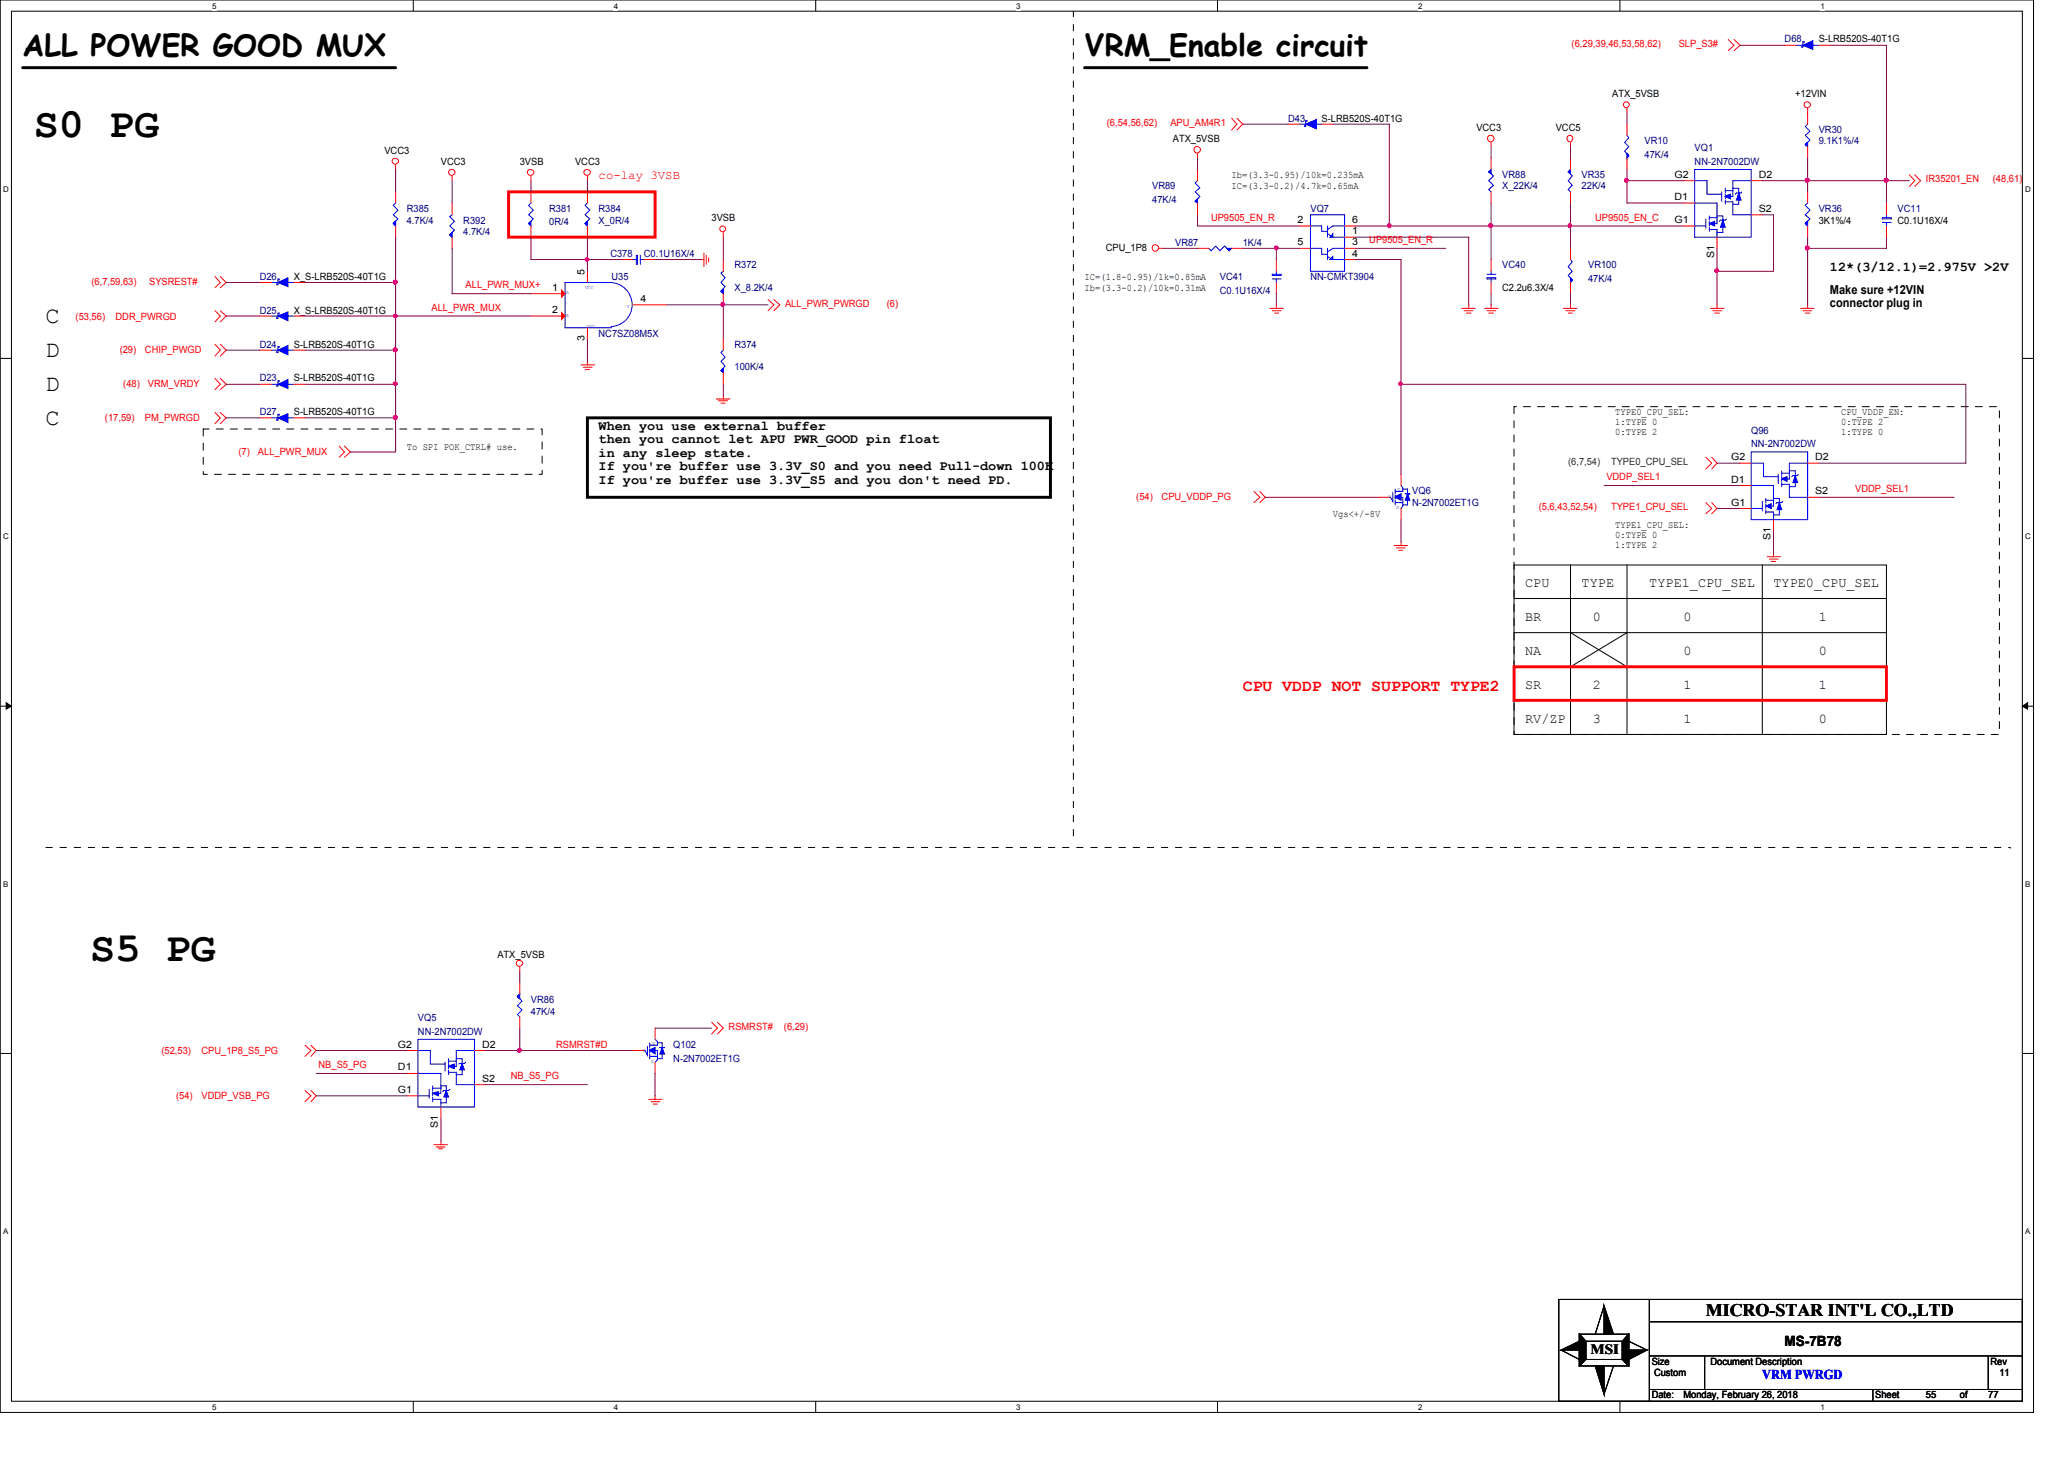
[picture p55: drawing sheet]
<svg xmlns="http://www.w3.org/2000/svg" width="297mm" height="210mm" viewBox="0 0 297 210" stroke-linecap="round" stroke-linejoin="round" font-family="sans-serif">
<defs><g id="words">
<g font-size="6">
<text x="4.9" y="19.6">S0 PG</text>
<text x="13" y="138.3">S5 PG</text>
</g>
<g font-size="4.3">
<text x="3.3" y="8">ALL POWER GOOD MUX</text>
<text x="156.1" y="8">VRM_Enable circuit</text>
</g>
<g font-size="3.4">
<text x="6.6" y="46.5">C</text>
<text x="6.6" y="51.4">D</text>
<text x="6.6" y="56.2">D</text>
<text x="6.6" y="61.1">C</text>
</g>
<text font-size="2.5" x="245.5" y="189.3">MICRO-STAR INT'L CO.,LTD</text>
<text font-size="2.4" fill="#f00" x="178.9" y="99.5">CPU VDDP NOT SUPPORT TYPE2</text>
<g font-size="2">
<text x="228.9" y="194.7">MSI</text>
<text x="256.8" y="193.7">MS-7B78</text>
</g>
<g font-size="1.9">
<text x="263.4" y="39">12*(3/12.1)=2.975V &gt;2V</text>
<text x="86.1" y="61.8">When you use external buffer</text>
<text x="86.1" y="63.8">then you cannot let APU PWR_GOOD pin float</text>
<text x="86.1" y="65.7">in any sleep state.</text>
<text x="86.1" y="67.6">If you're buffer use 3.3V_S0 and you need Pull-down 100K</text>
<text x="86.1" y="69.6">If you're buffer use 3.3V_S5 and you don't need PD.</text>
<text x="219.5" y="84.5">CPU</text>
<text x="219.5" y="89.4">BR</text>
<text x="227.6" y="84.5">TYPE</text>
<text x="229.2" y="89.4">0</text>
<text x="237.4" y="84.5">TYPE1_CPU_SEL</text>
<text x="242.3" y="89.4">0</text>
<text x="255.2" y="84.5">TYPE0_CPU_SEL</text>
<text x="261.7" y="89.4">1</text>
<text x="219.5" y="94.2">NA</text>
<text x="242.3" y="94.2">0</text>
<text x="261.7" y="94.2">0</text>
<text x="219.5" y="99.1">SR</text>
<text x="229.2" y="99.1">2</text>
<text x="242.3" y="99.1">1</text>
<text x="261.7" y="99.1">1</text>
<text x="219.5" y="104">RV/ZP</text>
<text x="229.2" y="104">3</text>
<text x="242.3" y="104">1</text>
<text x="261.7" y="104">0</text>
</g>
<text font-size="1.9" fill="#00f" x="253.6" y="198.4">VRM PWRGD</text>
<text font-size="1.8" fill="#f00" x="86.1" y="25.8">co-lay 3VSB</text>
<g font-size="1.8">
<text x="263.4" y="42.2">Make sure +12VIN</text>
<text x="263.4" y="44.1">connector plug in</text>
</g>
<g font-size="1.4" fill="#f00">
<text x="226.2" y="6.8">(6,29,39,46,53,58,62)</text>
<text x="241.6" y="6.8">SLP_S3#</text>
<text x="159.3" y="18.1">(6,54,56,62)</text>
<text x="168.4" y="18.1">APU_AM4R1</text>
<text x="277.2" y="26.2">IR35201_EN</text>
<text x="286.8" y="26.2">(48,61)</text>
<text x="174.3" y="31.8">UP9505_EN_R</text>
<text x="197.1" y="35">UP9505_EN_R</text>
<text x="229.6" y="31.8">UP9505_EN_C</text>
<text x="13.2" y="41.1">(6,7,59,63)</text>
<text x="21.5" y="41.1">SYSREST#</text>
<text x="67" y="41.5">ALL_PWR_MUX+</text>
<text x="10.9" y="46">(53,56)</text>
<text x="16.6" y="46">DDR_PWRGD</text>
<text x="62.1" y="44.7">ALL_PWR_MUX</text>
<text x="113" y="44.2">ALL_PWR_PWRGD</text>
<text x="127.6" y="44.2">(6)</text>
<text x="17.2" y="50.8">(29)</text>
<text x="20.9" y="50.8">CHIP_PWGD</text>
<text x="17.7" y="55.7">(48)</text>
<text x="21.3" y="55.7">VRM_VRDY</text>
<text x="15.1" y="60.6">(17,59)</text>
<text x="20.9" y="60.6">PM_PWRGD</text>
<text x="34.3" y="65.4">(7)</text>
<text x="37.1" y="65.4">ALL_PWR_MUX</text>
<text x="163.5" y="72">(54)</text>
<text x="167.2" y="72">CPU_VDDP_PG</text>
<text x="231.2" y="69.1">VDDP_SEL1</text>
<text x="267" y="70.8">VDDP_SEL1</text>
<text x="221.4" y="73.4">(5,6,43,52,54)</text>
<text x="231.9" y="73.4">TYPE1_CPU_SEL</text>
<text x="104.9" y="148.2">RSMRST#</text>
<text x="112.8" y="148.2">(6,29)</text>
<text x="23.2" y="151.6">(52,53)</text>
<text x="29" y="151.6">CPU_1P8_S5_PG</text>
<text x="45.8" y="153.7">NB_S5_PG</text>
<text x="73.5" y="155.3">NB_S5_PG</text>
<text x="80" y="150.8">RSMRST#D</text>
<text x="25.4" y="158.2">(54)</text>
<text x="29" y="158.2">VDDP_VSB_PG</text>
</g>
<g font-size="1.4" fill="#000080">
<text x="256.8" y="6.1">D68</text>
<text x="185.4" y="17.5">D43</text>
<text x="236.7" y="20.7">VR10</text>
<text x="236.7" y="22.7">47K/4</text>
<text x="243.9" y="21.8">VQ1</text>
<text x="243.9" y="23.7">NN-2N7002DW</text>
<text x="261.7" y="19.1">VR30</text>
<text x="261.7" y="20.7">9.1K1%/4</text>
<text x="165.8" y="27.3">VR89</text>
<text x="165.8" y="29.2">47K/4</text>
<text x="216.2" y="25.7">VR88</text>
<text x="216.2" y="27.3">X_22K/4</text>
<text x="227.6" y="25.7">VR35</text>
<text x="227.6" y="27.3">22K/4</text>
<text x="58.5" y="30.5">R385</text>
<text x="58.5" y="32.2">4.7K/4</text>
<text x="66.7" y="32.2">R392</text>
<text x="66.7" y="33.8">4.7K/4</text>
<text x="79" y="30.5">R381</text>
<text x="79" y="32.4">0R/4</text>
<text x="86.1" y="30.5">R384</text>
<text x="86.1" y="32.2">X_0R/4</text>
<text x="169.1" y="35.4">VR87</text>
<text x="178.9" y="35.4">1K/4</text>
<text x="188.6" y="30.5">VQ7</text>
<text x="261.7" y="30.5">VR36</text>
<text x="273.1" y="30.5">VC11</text>
<text x="37.4" y="40.3">D26</text>
<text x="87.8" y="37">C378</text>
<text x="88" y="40.3">U35</text>
<text x="92.7" y="37">C0.1U16X/4</text>
<text x="105.7" y="38.6">R372</text>
<text x="105.7" y="41.9">X_8.2K/4</text>
<text x="175.6" y="40.3">VC41</text>
<text x="188.6" y="40.3">NN-CMKT3904</text>
<text x="216.2" y="38.6">VC40</text>
<text x="228.6" y="38.6">VR100</text>
<text x="228.6" y="40.6">47K/4</text>
<text x="37.4" y="45.1">D25</text>
<text x="175.6" y="42.2">C0.1U16X/4</text>
<text x="37.4" y="50">D24</text>
<text x="86.1" y="48.4">NC7SZ08M5X</text>
<text x="105.7" y="50">R374</text>
<text x="105.7" y="53.3">100K/4</text>
<text x="37.4" y="59.8">D27</text>
<text x="37.4" y="54.9">D23</text>
<text x="252" y="62.4">Q96</text>
<text x="252" y="64.3">NN-2N7002DW</text>
<text x="203.2" y="71.1">VQ6</text>
<text x="203.2" y="72.8">N-2N7002ET1G</text>
<text x="60.2" y="146.9">VQ5</text>
<text x="60.2" y="148.8">NN-2N7002DW</text>
<text x="76.4" y="144.3">VR86</text>
<text x="76.4" y="146">47K/4</text>
<text x="96.9" y="150.8">Q102</text>
<text x="96.9" y="152.7">N-2N7002ET1G</text>
</g>
<g font-size="1.4">
<text x="261.7" y="6.1">S-LRB520S-40T1G</text>
<text x="190.2" y="17.5">S-LRB520S-40T1G</text>
<text x="232" y="14">ATX_5VSB</text>
<text x="258.4" y="14">+12VIN</text>
<text x="55.3" y="22.1">VCC3</text>
<text x="63.5" y="23.7">VCC3</text>
<text x="74.8" y="23.7">3VSB</text>
<text x="82.8" y="23.7">VCC3</text>
<text x="168.8" y="20.4">ATX_5VSB</text>
<text x="212.5" y="18.8">VCC3</text>
<text x="223.9" y="18.8">VCC5</text>
<text x="177.2" y="25.7">Ib=(3.3-0.95)/10k=0.235mA</text>
<text x="177.2" y="27.3">IC=(3.3-0.2)/4.7k=0.65mA</text>
<text x="241" y="25.6">G2</text>
<text x="241" y="28.8">D1</text>
<text x="253.1" y="25.6">D2</text>
<text x="102.4" y="31.8">3VSB</text>
<text x="186.7" y="35.3">5</text>
<text x="186.7" y="32.1">2</text>
<text x="194.6" y="32.1">6</text>
<text x="194.6" y="33.7">1</text>
<text x="194.6" y="35.3">3</text>
<text x="241" y="32.1">G1</text>
<text x="253.1" y="30.5">S2</text>
<text x="261.7" y="32.2">3K1%/4</text>
<text x="273.1" y="32.2">C0.1U16X/4</text>
<text x="42.3" y="40.3">X_S-LRB520S-40T1G</text>
<text x="79.5" y="41.8">1</text>
<text x="84.1" y="39.5" transform="rotate(-90 84.1 39.5)">5</text>
<text x="156.1" y="41.9">Ib=(3.3-0.2)/10k=0.31mA</text>
<text x="156.1" y="40.3">IC=(1.8-0.95)/1k=0.85mA</text>
<text x="159.1" y="36.1">CPU_1P8</text>
<text x="194.6" y="36.9">4</text>
<text x="216.2" y="41.9">C2.2u6.3X/4</text>
<text x="246.7" y="37.1" transform="rotate(-90 246.7 37.1)">S1</text>
<text x="42.3" y="45.1">X_S-LRB520S-40T1G</text>
<text x="79.5" y="45">2</text>
<text x="92.2" y="43.4">4</text>
<text x="42.3" y="50">S-LRB520S-40T1G</text>
<text x="84.1" y="49.1" transform="rotate(-90 84.1 49.1)">3</text>
<text x="42.3" y="59.8">S-LRB520S-40T1G</text>
<text x="42.3" y="54.9">S-LRB520S-40T1G</text>
<text x="232.4" y="59.8">TYPE0_CPU_SEL:</text>
<text x="265" y="59.8">CPU_VDDP_EN:</text>
<text x="58.5" y="64.7">To SPI POK_CTRL# use.</text>
<text x="232.4" y="61.2">1:TYPE 0</text>
<text x="232.4" y="62.7">0:TYPE 2</text>
<text x="265" y="61.2">0:TYPE 2</text>
<text x="265" y="62.7">1:TYPE 0</text>
<text x="249.1" y="66.2">G2</text>
<text x="249.1" y="69.4">D1</text>
<text x="261.2" y="71.1">S2</text>
<text x="261.2" y="66.2">D2</text>
<text x="191.8" y="74.4">Vgs&lt;+/-8V</text>
<text x="232.4" y="76">TYPE1_CPU_SEL:</text>
<text x="232.4" y="77.5">0:TYPE 0</text>
<text x="249.1" y="72.7">G1</text>
<text x="254.8" y="77.7" transform="rotate(-90 254.8 77.7)">S1</text>
<text x="232.4" y="78.9">1:TYPE 2</text>
<text x="71.6" y="137.8">ATX_5VSB</text>
<text x="57.3" y="150.7">G2</text>
<text x="57.3" y="154">D1</text>
<text x="69.4" y="155.6">S2</text>
<text x="69.4" y="150.7">D2</text>
<text x="57.3" y="157.2">G1</text>
<text x="63" y="162.2" transform="rotate(-90 63 162.2)">S1</text>
<text x="237.7" y="196.3">Size</text>
<text x="238" y="198">Custom</text>
<text x="246.2" y="196.3">Document Description</text>
<text x="286.5" y="196.3">Rev</text>
<text x="287.7" y="198">11</text>
<text x="237.7" y="201.2">Date:</text>
<text x="242.3" y="201.2">Monday, February 26, 2018</text>
<text x="269.9" y="201.2">Sheet</text>
<text x="277.2" y="201.2">55</text>
<text x="282.1" y="201.2">of</text>
<text x="286.1" y="201.2">77</text>
</g>
<g font-size="1.4" fill="#008000">
<text x="225.7" y="66.9">(6,7,54)</text>
<text x="231.9" y="66.9">TYPE0_CPU_SEL</text>
</g>
<g font-size="1.1">
<text x="30.5" y="1.3">5</text>
<text x="88.3" y="1.3">4</text>
<text x="146.3" y="1.3">3</text>
<text x="204.1" y="1.3">2</text>
<text x="262" y="1.3">1</text>
<text x=".5" y="27.6">D</text>
<text x="291.5" y="27.6">D</text>
<text x=".5" y="77.6">C</text>
<text x="291.5" y="77.6">C</text>
<text x=".5" y="127.6">B</text>
<text x="291.5" y="127.6">B</text>
<text x=".5" y="177.5">A</text>
<text x="291.5" y="177.5">A</text>
<text x="30.5" y="202.9">5</text>
<text x="88.3" y="202.9">4</text>
<text x="146.3" y="202.9">3</text>
<text x="204.1" y="202.9">2</text>
<text x="262" y="202.9">1</text>
</g>
<g font-size=".8" fill="#00f">
<text x="84.2" y="41.6">VCC</text>
<text x="81.5" y="42.3">A</text>
<text x="81.5" y="45.6">B</text>
<text x="84.4" y="47.2">GND</text>
<text x="90.2" y="44.3">Y</text>
<text x="199.8" y="71.6">G</text>
<text x="201.1" y="70.6">D</text>
<text x="201" y="73.2">S</text>
<text x="92.5" y="151.3">G</text>
<text x="93.7" y="152.9">S</text>
<text x="93.8" y="150.3">D</text>
</g>
</g></defs>
<path d="M0 0h292.7v203.2h-292.7zM1.6 1.6h289.4v200h-289.4z" fill="none" stroke="#000" stroke-width=".14"/>
<g fill="#fff">
<path d="M30.5 .3h.6v1.2h-.6z"/>
<path d="M30.5 201.8h.6v1.3h-.6z"/>
</g>
<path d="M59.5 0v1.6M59.5 201.6v1.6" fill="none" stroke="#000" stroke-width=".14"/>
<g fill="#fff">
<path d="M88.3 .3h.6v1.2h-.6z"/>
<path d="M88.3 201.8h.6v1.3h-.6z"/>
</g>
<path d="M117.4 0v1.6M117.4 201.6v1.6" fill="none" stroke="#000" stroke-width=".14"/>
<g fill="#fff">
<path d="M146.3 .3h.6v1.2h-.6z"/>
<path d="M146.3 201.8h.6v1.3h-.6z"/>
</g>
<path d="M175.2 0v1.6M175.2 201.6v1.6" fill="none" stroke="#000" stroke-width=".14"/>
<g fill="#fff">
<path d="M204.1 .3h.6v1.2h-.6z"/>
<path d="M204.1 201.8h.6v1.3h-.6z"/>
</g>
<path d="M233.1 0v1.6M233.1 201.6v1.6" fill="none" stroke="#000" stroke-width=".14"/>
<g fill="#fff">
<path d="M262 .3h.6v1.2h-.6z"/>
<path d="M262 201.8h.6v1.3h-.6z"/>
<path d="M.5 26.6h.7v1.3h-.7z"/>
<path d="M291.5 26.6h.7v1.3h-.7z"/>
<path d="M.5 76.5h.7v1.3h-.7z"/>
<path d="M291.5 76.5h.7v1.3h-.7z"/>
</g>
<path d="M0 51.6h1.6M291 51.6h1.7" fill="none" stroke="#000" stroke-width=".14"/>
<g fill="#fff">
<path d="M.5 126.6h.6v1.2h-.6z"/>
<path d="M291.5 126.6h.6v1.2h-.6z"/>
</g>
<path d="M0 101.6h1.6M.9 101.1l.7 .5-.7 .4zM291 101.6h1.7M291 101.6l.8-.5v.9z" fill="none" stroke="#000" stroke-width=".14"/>
<path d="M.9 101.1l.7 .5-.7 .4zM291 101.6l.8-.5v.9z" fill="#000"/>
<g fill="#fff">
<path d="M.5 176.5h.6v1.3h-.6z"/>
<path d="M291.5 176.5h.6v1.3h-.6z"/>
</g>
<g fill="none" stroke="#000" stroke-width=".14">
<path d="M217.9 81.3h53.6v24.4h-53.6zM217.9 91h53.6M217.9 95.9h53.6M217.9 86.1h53.6M226 81.3v24.4M226 91l8.1 4.9M234.1 81.3v24.4M234.1 91l-8.1 4.9M253.6 81.3v24.4M217.9 100.8h53.6M0 151.6h1.6M291 151.6h1.7"/>
<path d="M224.3 186.9h66.7v14.7h-66.7zM224.7 194.2l2.6 1.4M224.7 194.2l2.6-1.2v1.2zM227.3 191.9h7.1v4.6h-7.1zM227.3 191.9l.9 1.1v2.6l-.9 .9zM227.3 191.9l.9 1.1M228.2 193h5.3v2.6h-5.3zM228.2 195.6l-.9 .9M229.6 196.5h1.2v4.1zM230.8 187.9l1.4 4h-1.4zM230.8 187.9l-1.2 4M232.2 196.5l-1.4 4.1"/>
<path d="M233.5 195.6l.9 .9M234.4 191.9v4.6l-.9-.9v-2.6zM234.4 191.9l-.9 1.1M234.4 194.2h2.6l-2.6 1.4zM234.4 193l2.6 1.2M237.4 190.2h53.6M237.4 186.9v14.7M237.4 199.9h53.6M237.4 195.1h53.6M245.3 195.1v4.8M269.5 199.9v1.7M286.1 195.1v4.8"/>
</g>
<path d="M6.6 121.9h282.8M154.5 120.3v-118.7" fill="none" stroke="#000" stroke-width=".14" stroke-dasharray="1 1 1 1 1 1 1 1" stroke-linecap="butt"/>
<path d="M3.3 9.7h53.6M156.1 9.7h40.6M84.5 60.1h66.7v11.4h-66.7z" fill="none" stroke="#000" stroke-width=".42"/>
<path d="M217.9 58.5h69.8v47.2h-69.8zM29.2 61.7h48.8v6.5h-48.8z" fill="none" stroke="#000" stroke-width=".14" stroke-dasharray="1 1 1 1 1 1 1 1"/>
<path d="M73.2 27.6h21.1v6.5h-21.1zM217.9 95.9h53.6v4.9h-53.6z" fill="none" stroke="#f00" stroke-width=".42"/>
<g fill="none" stroke="#f00" stroke-width=".14">
<path d="M177.3 17l.7 .9-.7 .8M178 17l.9 .9-.9 .8M234.1 15.6v.7M248.7 5.7l.9 .8-.9 .8M249.6 5.7l.8 .8-.8 .8M260.1 15.6v.7M30.9 39.8l.8 .8-.8 .8M31.7 39.8l.9 .8-.9 .8M56.9 23.7v.7M65.1 25.3v.7M76.4 25.3v.7M84.5 25.3v.7"/>
<path d="M100.8 37.3h.5M101.3 36.4v2M101.6 36.7v1.3M102 37.1v.6M104.1 33.4v.7M166.8 35.7h.6M172.3 22.1v.7M214.6 20.5v.6M226 20.5v.6M274.8 25.1l.8 .9-.8 .8M275.6 25.1l.8 .9-.8 .8M30.9 44.7l.8 .8-.8 .8"/>
<path d="M30.9 49.5l.8 .9-.8 .8M30.9 54.4l.8 .9-.8 .8M30.9 59.4l.8 .7-.8 .9M31.7 44.7l.9 .8-.9 .8M31.7 49.5l.9 .9-.9 .8M31.7 54.4l.9 .9-.9 .8M31.7 59.4l.9 .7-.9 .9M83.6 52.5h2M83.9 52.8h1.3M84.2 53.2h.7M84.5 52v.5M103.1 57.4h1.9"/>
<path d="M103.4 57.7h1.3M103.8 58h.6M104.1 56.9v.5M110.5 43.1l.9 .8-.9 .8M111.4 43.1l.8 .8-.8 .8M182.8 44.4h1.9M183.1 44.7h1.3M183.4 45h.6M183.7 43.9v.5M210.4 44.4h1.9M210.7 44.7h1.3M211 45h.7"/>
<path d="M211.4 43.9v.5M213.7 44.4h1.9M214 44.7h1.3M214.3 45h.6M214.6 43.9v.5M225 44.4h2M225.3 44.7h1.3M225.7 45h.6M226 43.9v.5M246.2 44.4h1.9M246.5 44.7h1.3M246.8 45h.6"/>
<path d="M247.1 43.9v.5M259.1 44.4h2M259.5 44.7h1.2M259.8 45h.7M260.1 43.9v.5M48.8 64.2l.8 .8-.8 .8M49.6 64.2l.8 .8-.8 .8M180.5 70.7l.8 .8-.8 .8M181.3 70.7l.8 .8-.8 .8M200.6 78.5h2M201 78.8h1.2M201.3 79.2h.6"/>
<path d="M201.6 78v.5M245.5 72.3l.8 .9-.8 .7M245.5 65.8l.8 .8-.8 .9M246.3 72.3l.8 .9-.8 .7M246.3 65.8l.8 .8-.8 .9M255.2 79.7v.4M254.3 80.1h1.9M254.6 80.4h1.3M254.9 80.8h.7M74.8 139.1v.7M43.9 150.4l.8 .7-.8 .9M43.9 156.9l.8 .8-.8 .8"/>
<path d="M44.7 150.4l.8 .7-.8 .9M44.7 156.9l.8 .8-.8 .8M93.3 158.2h2M93.7 158.5h1.3M94 158.8h.6M94.3 157.7v.5M102.4 147.1l.8 .8-.8 .9M103.2 147.1l.9 .8-.9 .9M62.4 164.7h2M62.8 165h1.2M63.1 165.3h.6M63.5 164.2v.5"/>
<circle cx="214.5" cy="19.9" r=".48"/>
<circle cx="225.9" cy="19.9" r=".45"/>
<circle cx="234.1" cy="15.1" r=".42"/>
<circle cx="260.1" cy="15.1" r=".45"/>
<circle cx="56.9" cy="23.2" r=".45"/>
<circle cx="65" cy="24.8" r=".45"/>
<circle cx="76.4" cy="24.8" r=".45"/>
<circle cx="84.5" cy="24.8" r=".45"/>
<circle cx="104" cy="32.9" r=".42"/>
<circle cx="166.3" cy="35.7" r=".48"/>
<circle cx="172.3" cy="21.5" r=".48"/>
<circle cx="74.8" cy="138.6" r=".45"/>
</g>
<g fill="#000">
<path d="M224.7 194.2l2.6-1.2v1.2zM230.8 187.9l1.4 4h-1.4zM234.4 194.2h2.6l-2.6 1.4zM229.6 196.5h1.2v4.1z"/>
<path d="M227.3 191.9l.9 1.1v2.6l-.9 .9z" fill-rule="evenodd"/>
<path d="M227.3 191.9l.9 1.1v2.6l-.9 .9z" fill-rule="evenodd"/>
<path d="M227.3 191.9l.9 1.1v2.6l-.9 .9z" fill-rule="evenodd"/>
<path d="M234.4 191.9v4.6l-.9-.9v-2.6z" fill-rule="evenodd"/>
<path d="M234.4 191.9v4.6l-.9-.9v-2.6z" fill-rule="evenodd"/>
<path d="M234.4 191.9v4.6l-.9-.9v-2.6z" fill-rule="evenodd"/>
</g>
<path d="M172.3 26l-.3 .3 .7 .7-.7 .6 .7 .7-.7 .7 .3 .2" fill="none" stroke="#00f" stroke-width=".14"/>
<path d="M172 29l.3-.4v.6l-.3-.2 .3-.4z" fill-rule="evenodd" fill="#00f"/>
<path d="M172 29l.3-.4v.6l-.3-.2 .3-.4zM200.4 70.9v1.2l-.3-.6h-.2M200.8 72.3h1.1M200.8 70.4v.6M200.8 72v.6M201.6 69.9l.3 .3v.5h-1.1M201.6 71.5h.3v1.3l-.3 .4M201.9 70.4h.7M201.9 72.6h.7M202.2 71h.7" fill="none" stroke="#00f" stroke-width=".14"/>
<path d="M172.3 29.2v1.7M172.3 24.4v1.6" fill="none" stroke="#f00" stroke-width=".14"/>
<path d="M200.8 71.5l.8-.5v1z" fill-rule="evenodd" fill="#00f"/>
<path d="M200.8 71.5l.8-.5v1zM200.8 71.2v.6" fill="none" stroke="#00f" stroke-width=".14"/>
<path d="M202.6 71l.3 1h-.7l.4-1h.3z" fill-rule="evenodd" fill="#00f"/>
<path d="M234.1 19.5l.3 .3-.6 .7 .6 .6-.6 .7 .6 .6-.3 .4M202.2 71h.7M202.6 71l.3 1h-.7l.4-1h.3zM202.6 70.4v2.2" fill="none" stroke="#00f" stroke-width=".14"/>
<path d="M198.3 71.5h1.6M201.6 68.2v1.7M201.6 73.2v1.6" fill="none" stroke="#f00" stroke-width=".14"/>
<path d="M234.1 22.1l.3 .3-.3 .4v-.7l.3 .3z" fill-rule="evenodd" fill="#00f"/>
<path d="M234.1 22.1l.3 .3-.3 .4v-.7l.3 .3zM40.2 59.8v-.2h-.2v.9h-.2v-.2" fill="none" stroke="#00f" stroke-width=".14"/>
<path d="M234.1 17.9v1.6M234.1 22.8v1.6" fill="none" stroke="#f00" stroke-width=".14"/>
<path d="M40 60.1l1.4-.6v1.3z" fill="#00f"/>
<path d="M56.9 29.2l-.3 .3 .7 .7-.7 .7 .7 .6-.7 .7 .3 .3M91.1 37.3h.5M91.6 36.7h.1v1.3h-.1zM92.2 36.7v1.3M92.2 37.3h.5M270.9 32h1.3M270.9 31.3h1.3v.2h-1.3zM271.5 30.9v.4M271.5 32v.5M39.1 60.1h.9M40 60.1l1.4-.6v1.3zM41.4 60.1h.9" fill="none" stroke="#00f" stroke-width=".14"/>
<path d="M89.4 37.3h1.7M92.7 37.3h1.6M271.5 29.2v1.7M271.5 32.5v1.6M37.4 60.1h1.7M42.3 60.1h1.6" fill="none" stroke="#f00" stroke-width=".14"/>
<path d="M56.6 32.2l.3-.4v.7l-.3-.3 .3-.4z" fill-rule="evenodd" fill="#00f"/>
<path d="M56.6 32.2l.3-.4v.7l-.3-.3 .3-.4zM65.1 30.9l-.4 .3 .7 .6-.7 .7 .7 .6-.7 .7 .4 .3" fill="none" stroke="#00f" stroke-width=".14"/>
<path d="M56.9 32.5v1.6M56.9 27.6v1.6" fill="none" stroke="#f00" stroke-width=".14"/>
<path d="M64.7 33.8l.4-.4v.7l-.4-.3 .4-.4z" fill-rule="evenodd" fill="#00f"/>
<path d="M64.7 33.8l.4-.4v.7l-.4-.3 .4-.4zM40.2 54.9v-.1h-.2v.7h-.2" fill="none" stroke="#00f" stroke-width=".14"/>
<path d="M65.1 34.1v1.6M65.1 29.2v1.7" fill="none" stroke="#f00" stroke-width=".14"/>
<path d="M40 55.3l1.4-.7v1.3z" fill="#00f"/>
<path d="M260.1 29.2l-.3 .3 .7 .7-.7 .7 .7 .6-.7 .7 .3 .3M39.1 55.3h.9M40 55.3l1.4-.7v1.3zM41.4 55.3h.9" fill="none" stroke="#00f" stroke-width=".14"/>
<path d="M37.4 55.3h1.7M42.3 55.3h1.6" fill="none" stroke="#f00" stroke-width=".14"/>
<path d="M259.8 32.2l.3-.4v.7l-.3-.3 .3-.4z" fill-rule="evenodd" fill="#00f"/>
<path d="M259.8 32.2l.3-.4v.7l-.3-.3 .3-.4z" fill="none" stroke="#00f" stroke-width=".14"/>
<path d="M260.1 32.5v1.6M260.1 27.6v1.6" fill="none" stroke="#f00" stroke-width=".14"/>
<path d="M62.3 157.3l.8-.2v.6z" fill-rule="evenodd" fill="#00f"/>
<g fill="none" stroke="#00f" stroke-width=".14">
<path d="M60.2 151.1h1.7v2h2.1M60.2 157.7h1.6M60.2 154.4h3.3v2.2M61.8 156.7v1.3M62.3 157.3l.8-.2v.6zM62.3 157.1v.6M62.3 157.8v.7M62.3 156.2v.7M62.3 156.6h1.2M62.3 158.2h1.2M63.5 156.2h.7v2.5h-.7M63.5 156.6v.7h-.4"/>
<path d="M64.6 156.9h-.7l-.2 .2M65.7 154.3v1.7M66.5 152.3v2.3"/>
</g>
<path d="M64.6 153.4l.8-.3v.7z" fill-rule="evenodd" fill="#00f"/>
<path d="M64 152.8v1.3M64.6 153.4l.8-.3v.7zM64.6 153.1v.7M64.6 152.3v.7M64.6 153.9v.7M64.6 154.3h1.1M65.7 154.6h.8M65.7 151.1v2.3h-.3M65.7 152.3h.8M66.2 153l-.2 .1" fill="none" stroke="#00f" stroke-width=".14"/>
<path d="M66.5 153l.3 .9h-.6l.3-.9h.2z" fill-rule="evenodd" fill="#00f"/>
<path d="M64.6 152.7h1.1M66.5 153l.3 .9h-.6l.3-.9h.2zM67 152.8l-.2 .2h-.6" fill="none" stroke="#00f" stroke-width=".14"/>
<path d="M64.2 156.9l.4 .9h-.7l.3-.9h.2z" fill-rule="evenodd" fill="#00f"/>
<path d="M104.1 50.4l-.3 .3 .6 .7-.6 .6 .6 .7-.6 .6 .3 .3M60.2 149.5h8.1v9.8h-8.1zM63.5 158.2v1.1M64.2 156.9l.4 .9h-.7l.3-.9h.2zM64.7 156.7l-.1 .2M65.7 151.1h2.6M65.7 156h2.6" fill="none" stroke="#00f" stroke-width=".14"/>
<path d="M58.5 151.1h1.7M58.5 154.4h1.7M58.5 157.7h1.7M63.5 159.3v1.7M68.3 156h1.6M68.3 151.1h1.6" fill="none" stroke="#f00" stroke-width=".14"/>
<path d="M104.1 53v.6l-.3-.3z" fill-rule="evenodd" fill="#00f"/>
<path d="M104.1 53v.6l-.3-.3zM93.2 150.5v1.3l-.4-.7h-.1M93.5 152h1.1M93.5 150v.7M93.5 151.6v.7M94.3 149.5l.3 .4v.5h-1.1M94.3 151.1h.3v1.4l-.3 .3M94.6 152.3h.7M94.6 150h.7M95 150.7h.6" fill="none" stroke="#00f" stroke-width=".14"/>
<path d="M104.1 53.6v1.7M104.1 48.8v1.6" fill="none" stroke="#f00" stroke-width=".14"/>
<path d="M93.5 151.1l.8-.4v.9z" fill-rule="evenodd" fill="#00f"/>
<path d="M93.5 151.1l.8-.4v.9zM93.5 150.9v.6" fill="none" stroke="#00f" stroke-width=".14"/>
<path d="M95.3 150.7l.3 .9h-.6l.3-.9h.3z" fill-rule="evenodd" fill="#00f"/>
<path d="M87.7 40.6h-6.4v6.6h6.7M87.8 40.6a3.2 3.2 0 0 1 3.2 3.1 3.2 3.2 0 0 1-3.1 3.3M95 150.7h.6M95.3 150.7l.3 .9h-.6l.3-.9h.3zM95.3 150v2.3" fill="none" stroke="#00f" stroke-width=".14"/>
<path d="M91.1 151.1h1.6M94.3 147.9v1.6M94.3 152.8v1.6" fill="none" stroke="#f00" stroke-width=".14"/>
<path d="M80.8 41.7l.5 .5-.5 .6z" fill="#f00"/>
<path d="M76.4 42.2h4.9M80.8 41.7l.5 .5-.5 .6z" fill="none" stroke="#f00" stroke-width=".14"/>
<path d="M80.8 45l.5 .5-.5 .5z" fill="#f00"/>
<path d="M84.5 39v1.6M76.4 45.5h4.9M80.8 45l.5 .5-.5 .5zM84.5 47.2v1.6M91.1 43.9h4.9" fill="none" stroke="#f00" stroke-width=".14"/>
<path d="M214.6 24.4l-.3 .3 .6 .6-.6 .7 .6 .7-.6 .6 .3 .3" fill="none" stroke="#00f" stroke-width=".14"/>
<path d="M214.3 24.7l.3-.3v.6z" fill-rule="evenodd" fill="#00f"/>
<path d="M259.6 6.2v-.2h-.1v.8h-.2v-.1M214.3 24.7l.3-.3v.6z" fill="none" stroke="#00f" stroke-width=".14"/>
<path d="M214.6 22.8v1.6M214.6 27.6v1.6" fill="none" stroke="#f00" stroke-width=".14"/>
<path d="M259.5 6.5l1.4-.7v1.3z" fill="#00f"/>
<path d="M258.5 6.5h1M259.5 6.5l1.4-.7v1.3zM260.9 6.5h.8M190.2 33.3h.9M190.2 36.6h.9M191.1 32.5v1.6M191.1 35.7v1.6M191.8 34.1h1.7M191.8 35.7l-.7 .5M193.5 32.5h-1.7l-.7 .5" fill="none" stroke="#00f" stroke-width=".14"/>
<path d="M256.8 6.5h1.7M261.7 6.5h1.7" fill="none" stroke="#f00" stroke-width=".14"/>
<path d="M191.8 33.6v.5h-.4z" fill-rule="evenodd" fill="#00f"/>
<path d="M191.8 33.6v.5h-.4z" fill="none" stroke="#00f" stroke-width=".14"/>
<path d="M191.4 37.3l.4-.4v.4z" fill-rule="evenodd" fill="#00f"/>
<path d="M188.6 32.5h1.6v.8M188.6 35.7h1.6v.9M188.6 30.9h4.9v8.1h-4.9zM191.1 33.6l.7 .5M191.1 36.9l.7 .4h1.7M191.4 37.3l.4-.4v.4zM191.8 35.7h1.7M74.8 143l-.3 .3 .6 .7-.6 .7 .6 .6-.6 .7 .3 .3" fill="none" stroke="#00f" stroke-width=".14"/>
<path d="M187 35.7h1.6M187 32.5h1.6M193.5 37.3h1.6M193.5 32.5h1.6M193.5 34.1h1.6M193.5 35.7h1.6" fill="none" stroke="#f00" stroke-width=".14"/>
<path d="M74.5 143.3l.3-.3v.7z" fill-rule="evenodd" fill="#00f"/>
<path d="M76.4 29.2l-.3 .3 .6 .7-.6 .7 .6 .6-.6 .7 .3 .3M74.5 143.3l.3-.3v.7z" fill="none" stroke="#00f" stroke-width=".14"/>
<path d="M74.8 141.4v1.6M74.8 146.3v1.6" fill="none" stroke="#f00" stroke-width=".14"/>
<path d="M76.1 32.2l.3-.4v.7l-.3-.3 .3-.4z" fill-rule="evenodd" fill="#00f"/>
<path d="M76.1 32.2l.3-.4v.7l-.3-.3 .3-.4zM226 37.3l.3 .4-.6 .7 .6 .6-.6 .6 .6 .7-.3 .3" fill="none" stroke="#00f" stroke-width=".14"/>
<path d="M76.4 32.5v1.6M76.4 27.6v1.6" fill="none" stroke="#f00" stroke-width=".14"/>
<path d="M226 40l.3 .3-.3 .3v-.6l.3 .3z" fill-rule="evenodd" fill="#00f"/>
<path d="M226 40l.3 .3-.3 .3v-.6l.3 .3z" fill="none" stroke="#00f" stroke-width=".14"/>
<path d="M226 35.7v1.6M226 40.6v1.6" fill="none" stroke="#f00" stroke-width=".14"/>
<path d="M246 32.2l.8-.4v.7z" fill-rule="evenodd" fill="#00f"/>
<g fill="none" stroke="#00f" stroke-width=".14">
<path d="M243.9 26h1.8v1.9h2.1M243.9 32.5h1.6M243.9 29.2h3.2v2.1M245.5 31.5v1.4M246 31.3h1.1M246 33h1.1M246 32.2l.8-.4v.7zM246 31.8v.7M246 32.7v.6M246 31.1v.6M247.1 31.1h.8v2.3h-.8M247.1 31.3v.9h-.3"/>
<path d="M248.3 31.7h-.7l-.2 .1M249.4 29v1.9M250.2 27.1v2.3"/>
</g>
<path d="M248.3 28.3l.7-.4v.7z" fill-rule="evenodd" fill="#00f"/>
<path d="M247.8 27.6v1.4M248.3 28.3l.7-.4v.7zM248.3 27.9v.7M248.3 27.1v.7M248.3 28.8v.6M248.3 29h1.1M249.4 26v2.3h-.4M249.4 27.1h.8M249.4 29.4h.8M249.9 27.8l-.2 .1" fill="none" stroke="#00f" stroke-width=".14"/>
<path d="M250.2 27.8l.4 1h-.7l.3-1h.2z" fill-rule="evenodd" fill="#00f"/>
<path d="M248.3 27.4h1.1M250.2 27.8l.4 1h-.7l.3-1h.2zM250.7 27.6l-.1 .2h-.7" fill="none" stroke="#00f" stroke-width=".14"/>
<path d="M247.9 31.7l.4 1h-.7l.3-1h.2z" fill-rule="evenodd" fill="#00f"/>
<path d="M188.1 17.5v-.1h-.2v.8h-.2v-.2M243.9 24.4h8.1v9.7h-8.1zM247.1 33v1.1M247.9 31.7l.4 1h-.7l.3-1h.2zM248.5 31.5l-.2 .2M249.4 26h2.6M249.4 30.9h2.6" fill="none" stroke="#00f" stroke-width=".14"/>
<path d="M242.3 26h1.6M242.3 29.2h1.6M242.3 32.5h1.6M247.1 34.1v1.6M252 30.9h1.6M252 26h1.6" fill="none" stroke="#f00" stroke-width=".14"/>
<path d="M187.9 17.9l1.5-.7v1.3z" fill="#00f"/>
<path d="M187 17.9h.9M187.9 17.9l1.5-.7v1.3zM189.4 17.9h.8M40.2 45.2v-.2h-.2v.8h-.2v-.2" fill="none" stroke="#00f" stroke-width=".14"/>
<path d="M185.4 17.9h1.6M190.2 17.9h1.6" fill="none" stroke="#f00" stroke-width=".14"/>
<path d="M40 45.5l1.4-.6v1.2z" fill="#00f"/>
<path d="M104.1 39l-.3 .3 .6 .7-.6 .6 .6 .6-.6 .7 .3 .3M39.1 45.5h.9M40 45.5l1.4-.6v1.2zM41.4 45.5h.9" fill="none" stroke="#00f" stroke-width=".14"/>
<path d="M37.4 45.5h1.7M42.3 45.5h1.6" fill="none" stroke="#f00" stroke-width=".14"/>
<path d="M103.8 41.9l.3-.3v.6l-.3-.3 .3-.3z" fill-rule="evenodd" fill="#00f"/>
<path d="M226 24.4l-.3 .3 .6 .6-.6 .7 .6 .7-.6 .6 .3 .3M103.8 41.9l.3-.3v.6l-.3-.3 .3-.3z" fill="none" stroke="#00f" stroke-width=".14"/>
<path d="M104.1 37.3v1.7M104.1 42.2v1.7" fill="none" stroke="#f00" stroke-width=".14"/>
<path d="M225.7 24.7l.3-.3v.6z" fill-rule="evenodd" fill="#00f"/>
<path d="M214 39.5h1.3M214 40h1.3v.1h-1.3zM214.6 39v.5M225.7 24.7l.3-.3v.6zM40.2 40.3v-.2h-.2v.9h-.2v-.2M214.6 40.1v.5" fill="none" stroke="#00f" stroke-width=".14"/>
<path d="M214.6 37.3v1.7M226 22.8v1.6M226 27.6v1.6M214.6 40.6v1.6" fill="none" stroke="#f00" stroke-width=".14"/>
<path d="M40 40.6l1.4-.6v1.2z" fill="#00f"/>
<path d="M84.5 29.2l-.3 .3 .7 .7-.7 .7 .7 .6-.7 .7 .3 .3M39.1 40.6h.9M40 40.6l1.4-.6v1.2zM41.4 40.6h.9" fill="none" stroke="#00f" stroke-width=".14"/>
<path d="M37.4 40.6h1.7M42.3 40.6h1.6" fill="none" stroke="#f00" stroke-width=".14"/>
<path d="M84.2 32.2l.3-.4v.7l-.3-.3 .3-.4z" fill-rule="evenodd" fill="#00f"/>
<path d="M84.2 32.2l.3-.4v.7l-.3-.3 .3-.4zM173.9 35.7l.4 .4 .7-.7 .6 .7 .6-.7 .7 .7 .4-.4" fill="none" stroke="#00f" stroke-width=".14"/>
<path d="M84.5 32.5v1.6M84.5 27.6v1.6" fill="none" stroke="#f00" stroke-width=".14"/>
<path d="M176.6 35.7h.7l-.4 .4z" fill-rule="evenodd" fill="#00f"/>
<path d="M260.1 17.9l-.3 .3 .7 .7-.7 .6 .7 .7-.7 .6 .3 .3M176.6 35.7h.7l-.4 .4zM183.1 39.5h1.3v.1h-1.3zM183.7 39v.5M183.1 40.1h1.3M183.7 40.1v.5" fill="none" stroke="#00f" stroke-width=".14"/>
<path d="M172.3 35.7h1.6M177.3 35.7h1.6M183.7 37.3v1.7M183.7 40.6v1.6" fill="none" stroke="#f00" stroke-width=".14"/>
<path d="M259.8 20.8l.3-.3v.6l-.3-.3 .3-.3z" fill-rule="evenodd" fill="#00f"/>
<path d="M259.8 20.8l.3-.3v.6l-.3-.3 .3-.3z" fill="none" stroke="#00f" stroke-width=".14"/>
<path d="M260.1 16.3v1.6M260.1 21.1v1.7" fill="none" stroke="#f00" stroke-width=".14"/>
<path d="M254.1 72.8l.8-.3v.7z" fill-rule="evenodd" fill="#00f"/>
<g fill="none" stroke="#00f" stroke-width=".14">
<path d="M252 66.6h1.8v2h2.1M252 73.2h1.6M252 69.9h3.2v2.1M253.6 72.1v1.4M254.1 72.8l.8-.3v.7zM254.1 72.5v.7M254.1 73.3v.6M254.1 71.7v.6M254.1 72h1.1M254.1 73.7h1.1M255.2 71.7h.9v2.4h-.9M255.2 72v.8h-.3"/>
<path d="M256.4 72.3h-.7l-.1 .2M257.5 69.7v1.8M258.4 67.7v2.3"/>
</g>
<path d="M256.4 68.9l.8-.3v.7z" fill-rule="evenodd" fill="#00f"/>
<path d="M255.9 68.2v1.4M256.4 68.9l.8-.3v.7zM256.4 68.6v.7M256.4 67.7v.7M256.4 69.4v.6M256.4 69.7h1.1M257.5 70h.9M257.5 66.6v2.3h-.3M257.5 67.7h.9M258 68.4l-.1 .2" fill="none" stroke="#00f" stroke-width=".14"/>
<path d="M258.4 68.4l.3 1h-.7l.4-1h.1z" fill-rule="evenodd" fill="#00f"/>
<path d="M256.4 68.1h1.1M258.4 68.4l.3 1h-.7l.4-1h.1zM258.8 68.2l-.1 .2h-.7" fill="none" stroke="#00f" stroke-width=".14"/>
<path d="M256.1 72.3l.3 1h-.7l.4-1h.1z" fill-rule="evenodd" fill="#00f"/>
<path d="M40.2 50v-.1h-.2v.8h-.2v-.2M252 65h8.1v9.8h-8.1zM255.2 73.7v1.1M256.1 72.3l.3 1h-.7l.4-1h.1zM256.6 72.1l-.2 .2M257.5 66.6h2.6M257.5 71.5h2.6" fill="none" stroke="#00f" stroke-width=".14"/>
<path d="M250.4 66.6h1.6M250.4 69.9h1.6M250.4 73.2h1.6M255.2 74.8v1.6M260.1 71.5h1.6M260.1 66.6h1.6" fill="none" stroke="#f00" stroke-width=".14"/>
<path d="M40 50.4l1.4-.7v1.4z" fill="#00f"/>
<path d="M39.1 50.4h.9M40 50.4l1.4-.7v1.4zM41.4 50.4h.9" fill="none" stroke="#00f" stroke-width=".14"/>
<path d="M37.4 50.4h1.7M42.3 50.4h1.6" fill="none" stroke="#f00" stroke-width=".14"/>
<path d="M89.4 37.3h-4.9v1.7M94.3 37.3h6.5M32.6 45.5h4.8M32.6 50.4h4.8M32.6 55.3h4.8M43.9 45.5h32.5M43.9 50.4h13M43.9 55.3h13M84.5 48.8v3.2" fill="none" stroke="#800040" stroke-width=".14"/>
<circle cx="56.9" cy="45.5" r=".28" fill="#f0f"/>
<circle cx="56.9" cy="45.5" r=".28" fill="none" stroke="#f0f" stroke-width=".14"/>
<path d="M56.9 50.4v4.9" fill="none" stroke="#800040" stroke-width=".14"/>
<circle cx="56.9" cy="55.2" r=".28" fill="#f0f"/>
<circle cx="56.9" cy="55.2" r=".28" fill="none" stroke="#f0f" stroke-width=".14"/>
<circle cx="56.9" cy="50.3" r=".31" fill="#f0f"/>
<circle cx="56.9" cy="50.3" r=".31" fill="none" stroke="#f0f" stroke-width=".14"/>
<path d="M65.1 35.7v6.5h11.3M65.1 26v3.2M32.6 40.6h4.8M43.9 40.6h13v9.8M104.1 43.9h6.4M32.6 60.1h4.8M43.9 60.1h13" fill="none" stroke="#800040" stroke-width=".14"/>
<circle cx="56.9" cy="60.1" r=".31" fill="#f0f"/>
<circle cx="56.9" cy="60.1" r=".31" fill="none" stroke="#f0f" stroke-width=".14"/>
<path d="M56.9 34.1v6.5M56.9 55.3v4.8" fill="none" stroke="#800040" stroke-width=".14"/>
<circle cx="56.9" cy="40.6" r=".31" fill="#f0f"/>
<circle cx="56.9" cy="40.6" r=".31" fill="none" stroke="#f0f" stroke-width=".14"/>
<path d="M56.9 24.4v3.2M74.8 139.8v1.6M45.5 151.1h13M69.9 151.1h4.9M69.9 156h14.6M74.8 151.1h16.3M74.8 147.9v3.2M63.5 161v3.2" fill="none" stroke="#800040" stroke-width=".14"/>
<circle cx="74.8" cy="151.2" r=".28" fill="#f0f"/>
<circle cx="74.8" cy="151.2" r=".28" fill="none" stroke="#f0f" stroke-width=".14"/>
<path d="M104.1 43.9v4.9M56.9 60.1v4.9h-6.5M45.5 157.7h13M45.5 154.4h13M94.3 154.4v3.3" fill="none" stroke="#800040" stroke-width=".14"/>
<circle cx="104" cy="43.8" r=".28" fill="#f0f"/>
<circle cx="104" cy="43.8" r=".28" fill="none" stroke="#f0f" stroke-width=".14"/>
<path d="M253.6 26h21.2M96 43.9h8.1M104.1 55.3v1.6M201.6 55.3v12.9M182.1 71.5h16.2M94.3 147.9h8.1" fill="none" stroke="#800040" stroke-width=".14"/>
<circle cx="260.1" cy="25.9" r=".31" fill="#f0f"/>
<circle cx="260.1" cy="25.9" r=".31" fill="none" stroke="#f0f" stroke-width=".14"/>
<path d="M260.1 26v1.6M260.1 35.7v8.2" fill="none" stroke="#800040" stroke-width=".14"/>
<circle cx="260.1" cy="35.7" r=".31" fill="#f0f"/>
<circle cx="260.1" cy="35.7" r=".31" fill="none" stroke="#f0f" stroke-width=".14"/>
<path d="M271.5 26v3.2" fill="none" stroke="#800040" stroke-width=".14"/>
<circle cx="271.4" cy="25.9" r=".31" fill="#f0f"/>
<circle cx="271.4" cy="25.9" r=".31" fill="none" stroke="#f0f" stroke-width=".14"/>
<path d="M234.1 24.4v1.6M234.1 26h8.2M234.1 26v3.2h8.2M255.2 30.9v8.1h-8.1v-3.3M260.1 34.1v1.6h11.4v-1.6M260.1 22.8v3.2" fill="none" stroke="#800040" stroke-width=".14"/>
<circle cx="234" cy="25.9" r=".28" fill="#f0f"/>
<circle cx="234" cy="25.9" r=".28" fill="none" stroke="#f0f" stroke-width=".14"/>
<path d="M247.1 39v4.9" fill="none" stroke="#800040" stroke-width=".14"/>
<circle cx="247.1" cy="39" r=".28" fill="#f0f"/>
<circle cx="247.1" cy="39" r=".28" fill="none" stroke="#f0f" stroke-width=".14"/>
<path d="M234.1 16.3v1.6M201.6 37.3v18M253.6 30.9h1.6" fill="none" stroke="#800040" stroke-width=".14"/>
<path d="M201.3 55.1l.3-.2 .2 .3-.2 .3-.2-.1z" fill-rule="evenodd" fill="#f0f"/>
<path d="M201.3 55.1l.3-.2 .2 .3-.2 .3-.2-.1z" fill="none" stroke="#f0f" stroke-width=".14"/>
<path d="M178.9 17.9h6.5M191.8 17.9h8.1v14.6M214.6 21.1v1.7" fill="none" stroke="#800040" stroke-width=".14"/>
<circle cx="199.9" cy="32.5" r=".28" fill="#f0f"/>
<circle cx="199.9" cy="32.5" r=".28" fill="none" stroke="#f0f" stroke-width=".14"/>
<path d="M172.3 22.8v1.6M172.3 30.9v1.6M178.9 35.7h4.8M183.7 35.7v1.6M183.7 35.7h3.3M199.9 32.5h14.7M183.7 42.2v1.7M201.6 55.3h81.3v11.3" fill="none" stroke="#800040" stroke-width=".14"/>
<circle cx="183.7" cy="35.7" r=".28" fill="#f0f"/>
<circle cx="183.7" cy="35.7" r=".28" fill="none" stroke="#f0f" stroke-width=".14"/>
<g fill="none" stroke="#800040" stroke-width=".14">
<path d="M76.4 26v1.6M76.4 34.1v3.2h8.1v-3.2M84.5 26v1.6M104.1 34.1v3.2M167.4 35.7h4.9M172.3 32.5h14.7M195.1 32.5h4.8M195.1 37.3h6.5M195.1 35.7h13M195.1 34.1h16.3v9.8M201.6 74.8v3.2M230.8 69.9h19.6"/>
<path d="M247.1 73.2h3.3M247.1 66.6h3.3M255.2 76.4v3.3M261.7 66.6h21.2M261.7 71.5h19.5"/>
</g>
<circle cx="84.5" cy="37.4" r=".28" fill="#f0f"/>
<circle cx="84.5" cy="37.4" r=".28" fill="none" stroke="#f0f" stroke-width=".14"/>
<path d="M214.6 29.2v3.3h11.4M226 29.2v3.3M226 21.1v1.7M226 32.5h16.3" fill="none" stroke="#800040" stroke-width=".14"/>
<circle cx="214.5" cy="32.5" r=".31" fill="#f0f"/>
<circle cx="214.5" cy="32.5" r=".31" fill="none" stroke="#f0f" stroke-width=".14"/>
<circle cx="225.9" cy="32.5" r=".28" fill="#f0f"/>
<circle cx="225.9" cy="32.5" r=".28" fill="none" stroke="#f0f" stroke-width=".14"/>
<path d="M250.4 6.5h6.4M263.4 6.5h8.1v19.5M214.6 32.5v4.8M226 32.5v3.2M214.6 42.2v1.7M226 42.2v1.7" fill="none" stroke="#800040" stroke-width=".14"/>
<circle cx="56.9" cy="45.5" r=".28" fill="#f0f"/>
<circle cx="56.9" cy="45.5" r=".28" fill="none" stroke="#f0f" stroke-width=".14"/>
<circle cx="56.9" cy="55.2" r=".28" fill="#f0f"/>
<circle cx="56.9" cy="55.2" r=".28" fill="none" stroke="#f0f" stroke-width=".14"/>
<circle cx="56.9" cy="50.3" r=".31" fill="#f0f"/>
<circle cx="56.9" cy="50.3" r=".31" fill="none" stroke="#f0f" stroke-width=".14"/>
<circle cx="56.9" cy="60.1" r=".31" fill="#f0f"/>
<circle cx="56.9" cy="60.1" r=".31" fill="none" stroke="#f0f" stroke-width=".14"/>
<circle cx="56.9" cy="40.6" r=".31" fill="#f0f"/>
<circle cx="56.9" cy="40.6" r=".31" fill="none" stroke="#f0f" stroke-width=".14"/>
<circle cx="74.8" cy="151.2" r=".28" fill="#f0f"/>
<circle cx="74.8" cy="151.2" r=".28" fill="none" stroke="#f0f" stroke-width=".14"/>
<circle cx="104" cy="43.8" r=".28" fill="#f0f"/>
<circle cx="104" cy="43.8" r=".28" fill="none" stroke="#f0f" stroke-width=".14"/>
<circle cx="260.1" cy="25.9" r=".31" fill="#f0f"/>
<circle cx="260.1" cy="25.9" r=".31" fill="none" stroke="#f0f" stroke-width=".14"/>
<circle cx="260.1" cy="35.7" r=".31" fill="#f0f"/>
<circle cx="260.1" cy="35.7" r=".31" fill="none" stroke="#f0f" stroke-width=".14"/>
<circle cx="271.4" cy="25.9" r=".31" fill="#f0f"/>
<circle cx="271.4" cy="25.9" r=".31" fill="none" stroke="#f0f" stroke-width=".14"/>
<circle cx="234" cy="25.9" r=".28" fill="#f0f"/>
<circle cx="234" cy="25.9" r=".28" fill="none" stroke="#f0f" stroke-width=".14"/>
<circle cx="247.1" cy="39" r=".28" fill="#f0f"/>
<circle cx="247.1" cy="39" r=".28" fill="none" stroke="#f0f" stroke-width=".14"/>
<path d="M201.3 55.1l.3-.2 .2 .3-.2 .3-.2-.1z" fill-rule="evenodd" fill="#f0f"/>
<path d="M201.3 55.1l.3-.2 .2 .3-.2 .3-.2-.1z" fill="none" stroke="#f0f" stroke-width=".14"/>
<circle cx="199.9" cy="32.5" r=".28" fill="#f0f"/>
<circle cx="199.9" cy="32.5" r=".28" fill="none" stroke="#f0f" stroke-width=".14"/>
<circle cx="183.7" cy="35.7" r=".28" fill="#f0f"/>
<circle cx="183.7" cy="35.7" r=".28" fill="none" stroke="#f0f" stroke-width=".14"/>
<circle cx="84.5" cy="37.4" r=".28" fill="#f0f"/>
<circle cx="84.5" cy="37.4" r=".28" fill="none" stroke="#f0f" stroke-width=".14"/>
<circle cx="214.5" cy="32.5" r=".31" fill="#f0f"/>
<circle cx="214.5" cy="32.5" r=".31" fill="none" stroke="#f0f" stroke-width=".14"/>
<circle cx="225.9" cy="32.5" r=".28" fill="#f0f"/>
<circle cx="225.9" cy="32.5" r=".28" fill="none" stroke="#f0f" stroke-width=".14"/>
<use href="#words"/>
</svg>
